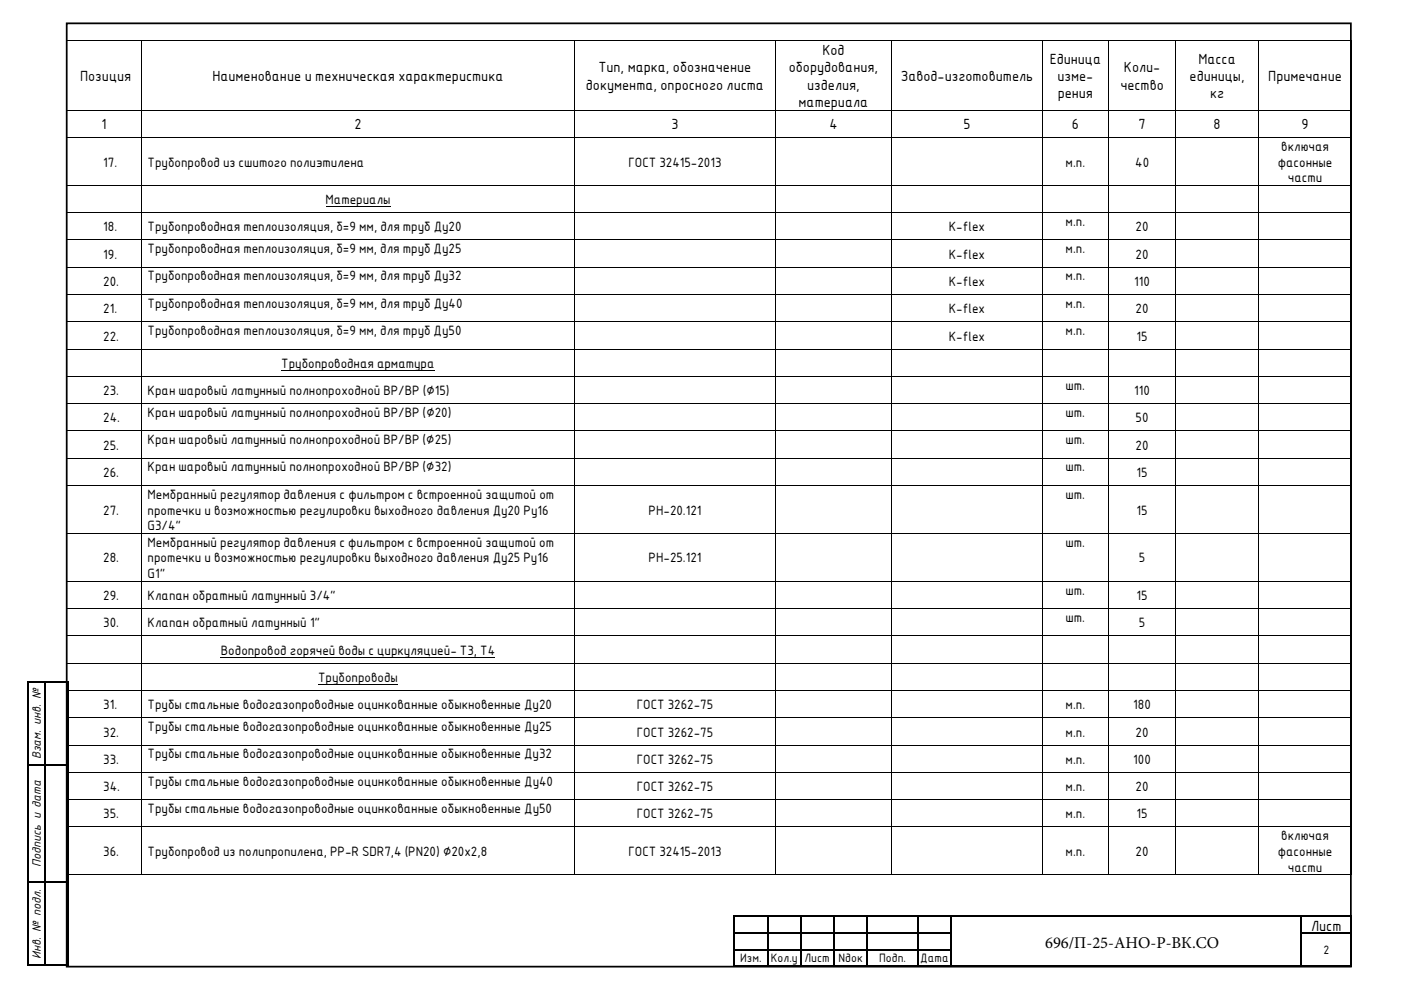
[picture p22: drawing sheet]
<svg xmlns="http://www.w3.org/2000/svg" width="420mm" height="297mm" viewBox="0 0 420 297" stroke-linecap="round" stroke-linejoin="round" font-family="sans-serif">
<defs><g id="words">
<text font-size="5" x="313.3" y="284.3">696/П-25-АНО-Р-ВК.СО</text>
<g font-size="4.2">
<text x="246.6" y="16.6">Код</text>
<text x="179.4" y="21.7">Тип, марка, обозначение</text>
<text x="236.5" y="21.7">оборудования,</text>
<text x="314.7" y="19.1">Единица</text>
<text x="337" y="21.7">Коли-</text>
<text x="359.3" y="19.1">Масса</text>
<text x="24" y="24.3">Позиция</text>
<text x="63.7" y="24.3">Наименование и техническая характеристика</text>
<text x="175.7" y="26.9">документа, опросного листа</text>
<text x="242" y="26.9">изделия,</text>
<text x="270.1" y="24.3">Завод-изготовитель</text>
<text x="317" y="24.3">изме-</text>
<text x="317.1" y="29.5">рения</text>
<text x="335.9" y="26.9">чество</text>
<text x="356.7" y="24.3">единицы,</text>
<text x="362.8" y="29.5">кг</text>
<text x="380.2" y="24.3">Примечание</text>
<text x="239.4" y="32.1">материала</text>
<text x="30.4" y="38.8">1</text>
<text x="106.3" y="38.8">2</text>
<text x="201.3" y="38.8">3</text>
<text x="248.7" y="38.8">4</text>
<text x="288.8" y="38.8">5</text>
<text x="321.3" y="38.8">6</text>
<text x="341.4" y="38.8">7</text>
<text x="363.8" y="38.8">8</text>
<text x="390.2" y="38.8">9</text>
<text x="393.1" y="279.3">Лист</text>
</g>
<g font-size="3.9">
<text x="384.1" y="45.2">включая</text>
<text x="30.9" y="50">17.</text>
<text x="44.2" y="50">Трубопровод из сшитого полиэтилена</text>
<text x="188.4" y="50">ГОСТ 32415-2013</text>
<text x="319.5" y="50">м.п.</text>
<text x="340.4" y="50">40</text>
<text x="383.1" y="50">фасонные</text>
<text x="386.1" y="54.7">части</text>
<text x="97.6" y="61.2">Материалы</text>
<text x="30.9" y="69.4">18.</text>
<text x="44.2" y="69.4">Трубопроводная теплоизоляция, б=9 мм, для труб Ду20</text>
<text x="284.5" y="69.4">K-flex</text>
<text x="319.5" y="67.8">м.п.</text>
<text x="340.5" y="69.4">20</text>
<text x="30.9" y="77.6">19.</text>
<text x="44.2" y="76">Трубопроводная теплоизоляция, б=9 мм, для труб Ду25</text>
<text x="284.5" y="77.6">K-flex</text>
<text x="319.5" y="76">м.п.</text>
<text x="340.5" y="77.6">20</text>
<text x="30.9" y="85.8">20.</text>
<text x="44.2" y="84.1">Трубопроводная теплоизоляция, б=9 мм, для труб Ду32</text>
<text x="284.5" y="85.8">K-flex</text>
<text x="319.5" y="84.1">м.п.</text>
<text x="340.1" y="85.8">110</text>
<text x="30.9" y="94">21.</text>
<text x="44.2" y="92.3">Трубопроводная теплоизоляция, б=9 мм, для труб Ду40</text>
<text x="284.5" y="94">K-flex</text>
<text x="319.5" y="92.3">м.п.</text>
<text x="340.5" y="94">20</text>
<text x="44.2" y="100.5">Трубопроводная теплоизоляция, б=9 мм, для труб Ду50</text>
<text x="319.5" y="100.5">м.п.</text>
<text x="30.9" y="102.2">22.</text>
<text x="284.5" y="102.2">K-flex</text>
<text x="340.7" y="102.2">15</text>
<text x="84.3" y="110.3">Трубопроводная арматура</text>
<text x="30.9" y="118.5">23.</text>
<text x="44.2" y="118.5">Кран шаровый латунный полнопроходной ВР/ВР (⌀15)</text>
<text x="319.5" y="116.9">шт.</text>
<text x="340.1" y="118.5">110</text>
<text x="44.2" y="125.1">Кран шаровый латунный полнопроходной ВР/ВР (⌀20)</text>
<text x="319.5" y="125.1">шт.</text>
<text x="30.9" y="126.7">24.</text>
<text x="340.5" y="126.7">50</text>
<text x="30.9" y="134.9">25.</text>
<text x="44.2" y="133.2">Кран шаровый латунный полнопроходной ВР/ВР (⌀25)</text>
<text x="319.5" y="133.2">шт.</text>
<text x="340.5" y="134.9">20</text>
<text x="30.9" y="143.1">26.</text>
<text x="44.2" y="141.5">Кран шаровый латунный полнопроходной ВР/ВР (⌀32)</text>
<text x="319.5" y="141.5">шт.</text>
<text x="340.7" y="143.1">15</text>
<text x="44.2" y="149.6">Мембранный регулятор давления с фильтром с встроенной защитой от</text>
<text x="319.5" y="149.6">шт.</text>
<text x="30.9" y="154.4">27.</text>
<text x="44.2" y="154.4">протечки и возможностью регулировки выходного давления Ду20 Ру16</text>
<text x="194.5" y="154.4">РН-20.121</text>
<text x="340.7" y="154.4">15</text>
<text x="44.2" y="159.1">G3/4&quot;</text>
<text x="44.2" y="164">Мембранный регулятор давления с фильтром с встроенной защитой от</text>
<text x="319.5" y="164">шт.</text>
<text x="30.9" y="168.7">28.</text>
<text x="44.2" y="168.7">протечки и возможностью регулировки выходного давления Ду25 Ру16</text>
<text x="44.2" y="173.5">G1&quot;</text>
<text x="194.5" y="168.7">РН-25.121</text>
<text x="341.5" y="168.7">5</text>
<text x="319.5" y="178.4">шт.</text>
<text x="30.9" y="180">29.</text>
<text x="44.2" y="180">Клапан обратный латунный 3/4&quot;</text>
<text x="340.7" y="180">15</text>
<text x="30.9" y="188.2">30.</text>
<text x="44.2" y="188.2">Клапан обратный латунный 1&quot;</text>
<text x="319.5" y="186.6">шт.</text>
<text x="341.5" y="188.2">5</text>
<text x="66.2" y="196.4">Водопровод горячей воды с циркуляцией- Т3, Т4</text>
<text x="95.4" y="204.6">Трубопроводы</text>
<text x="30.9" y="212.8">31.</text>
<text x="44.2" y="212.8">Трубы стальные водогазопроводные оцинкованные обыкновенные Ду20</text>
<text x="190.9" y="212.8">ГОСТ 3262-75</text>
<text x="319.5" y="212.8">м.п.</text>
<text x="339.8" y="212.8">180</text>
<text x="30.9" y="221">32.</text>
<text x="44.2" y="219.3">Трубы стальные водогазопроводные оцинкованные обыкновенные Ду25</text>
<text x="190.9" y="221">ГОСТ 3262-75</text>
<text x="319.5" y="221">м.п.</text>
<text x="340.5" y="221">20</text>
<text x="12.2" y="227.7" transform="rotate(-90 12.2 227.7)">Взам. инв. №</text>
<text x="44.2" y="227.5">Трубы стальные водогазопроводные оцинкованные обыкновенные Ду32</text>
<text x="30.9" y="229.1">33.</text>
<text x="190.9" y="229.1">ГОСТ 3262-75</text>
<text x="319.5" y="229.1">м.п.</text>
<text x="339.8" y="229.1">100</text>
<text x="30.9" y="237.3">34.</text>
<text x="44.2" y="235.7">Трубы стальные водогазопроводные оцинкованные обыкновенные Ду40</text>
<text x="190.9" y="237.3">ГОСТ 3262-75</text>
<text x="319.5" y="237.3">м.п.</text>
<text x="340.5" y="237.3">20</text>
<text x="30.9" y="245.5">35.</text>
<text x="44.2" y="243.9">Трубы стальные водогазопроводные оцинкованные обыкновенные Ду50</text>
<text x="190.9" y="245.5">ГОСТ 3262-75</text>
<text x="319.5" y="245.5">м.п.</text>
<text x="340.7" y="245.5">15</text>
<text x="30.9" y="256.8">36.</text>
<text x="44.2" y="256.8">Трубопровод из полипропилена, PP-R SDR7,4 (PN20) ⌀20x2,8</text>
<text x="188.4" y="256.8">ГОСТ 32415-2013</text>
<text x="319.5" y="256.8">м.п.</text>
<text x="340.5" y="256.8">20</text>
<text x="383.1" y="256.8">фасонные</text>
<text x="384.1" y="252">включая</text>
<text x="12.2" y="260.1" transform="rotate(-90 12.2 260.1)">Подпись и дата</text>
<text x="386.1" y="261.5">части</text>
<text x="12.2" y="287.6" transform="rotate(-90 12.2 287.6)">Инв. № подл.</text>
</g>
<g font-size="3.5">
<text x="396.8" y="286.3">2</text>
<text x="221.9" y="288.7">Изм.</text>
<text x="231.1" y="288.7">Кол.у</text>
<text x="241.2" y="288.7">Лист</text>
<text x="251.4" y="288.7">Nдок</text>
<text x="263.5" y="288.7">Подп.</text>
<text x="275.9" y="288.7">Дата</text>
</g>
</g></defs>
<path d="M20 7h385v283h-385z" fill="none" stroke="#000" stroke-width=".53"/>
<g fill="#000">
<path d="M19.9 12.1l.2 .2z" fill-rule="evenodd"/>
<path d="M19.9 12.1l.2 .2z" fill-rule="evenodd"/>
<path d="M42.3 12.1l.1 .2z" fill-rule="evenodd"/>
<path d="M172.3 12.1l.1 .2z" fill-rule="evenodd"/>
<path d="M232.3 12.1l.2 .2z" fill-rule="evenodd"/>
<path d="M267.3 12.1l.2 .2z" fill-rule="evenodd"/>
<path d="M312.3 12.1l.2 .2z" fill-rule="evenodd"/>
<path d="M332.4 12.1l.1 .2z" fill-rule="evenodd"/>
<path d="M352.3 12.1l.2 .2z" fill-rule="evenodd"/>
<path d="M377.4 12.1l.1 .2z" fill-rule="evenodd"/>
<path d="M405 12.1l.2 .2z" fill-rule="evenodd"/>
<path d="M405 12.1l.2 .2z" fill-rule="evenodd"/>
<path d="M19.9 33l.2 .2z" fill-rule="evenodd"/>
<path d="M42.3 33l.1 .2z" fill-rule="evenodd"/>
<path d="M172.3 33l.1 .2z" fill-rule="evenodd"/>
<path d="M232.3 33l.2 .2z" fill-rule="evenodd"/>
<path d="M267.3 33l.2 .2z" fill-rule="evenodd"/>
<path d="M312.3 33l.2 .2z" fill-rule="evenodd"/>
<path d="M332.4 33l.1 .2z" fill-rule="evenodd"/>
<path d="M352.3 33l.2 .2z" fill-rule="evenodd"/>
<path d="M377.4 33l.1 .2z" fill-rule="evenodd"/>
<path d="M405 33l.2 .2z" fill-rule="evenodd"/>
<path d="M19.9 41.2l.2 .1z" fill-rule="evenodd"/>
<path d="M42.3 41.2l.1 .1z" fill-rule="evenodd"/>
<path d="M172.3 41.2l.1 .1z" fill-rule="evenodd"/>
<path d="M232.3 41.2l.2 .1z" fill-rule="evenodd"/>
<path d="M267.3 41.2l.2 .1z" fill-rule="evenodd"/>
<path d="M312.3 41.2l.2 .1z" fill-rule="evenodd"/>
<path d="M332.4 41.2l.1 .1z" fill-rule="evenodd"/>
<path d="M352.3 41.2l.2 .1z" fill-rule="evenodd"/>
<path d="M377.4 41.2l.1 .1z" fill-rule="evenodd"/>
<path d="M405 41.2l.2 .1z" fill-rule="evenodd"/>
<path d="M8.1 204.3h.5v.6h-.5z" fill-rule="evenodd"/>
<path d="M8.1 204.3h.5v.5h-.5z" fill-rule="evenodd"/>
<path d="M8.6 204.3h4.5v.5h-4.5z" fill-rule="evenodd"/>
<path d="M13.1 204.8l.5 .1z" fill-rule="evenodd"/>
<path d="M13.1 204.3h.5v.5h-.5z" fill-rule="evenodd"/>
<path d="M13.6 204.3h6.5v.5h-6.5z" fill-rule="evenodd"/>
<path d="M20.1 204.3h.5v.6h-.5z" fill-rule="evenodd"/>
<path d="M20.1 204.3h.5v.5h-.5z" fill-rule="evenodd"/>
<path d="M8.1 204.9h.5v24.5h-.5z" fill-rule="evenodd"/>
<path d="M8.1 229.4h.5v.5h-.5z" fill-rule="evenodd"/>
<path d="M8.6 229.4h4.5v.5h-4.5z" fill-rule="evenodd"/>
<path d="M13.1 204.9h.5v24.5h-.5z" fill-rule="evenodd"/>
<path d="M13.1 229.4h.5v.5h-.5z" fill-rule="evenodd"/>
<path d="M13.6 229.4h6.5v.5h-6.5z" fill-rule="evenodd"/>
<path d="M20.1 204.9h.5v24.5h-.5z" fill-rule="evenodd"/>
<path d="M20.1 229.4h.5v.5h-.5z" fill-rule="evenodd"/>
<path d="M8.1 229.9h.5v34.5h-.5z" fill-rule="evenodd"/>
<path d="M8.1 264.4h.5v.5h-.5z" fill-rule="evenodd"/>
<path d="M8.6 264.4h4.5v.5h-4.5z" fill-rule="evenodd"/>
<path d="M13.1 229.9h.5v34.5h-.5z" fill-rule="evenodd"/>
<path d="M13.1 264.4h.5v.5h-.5z" fill-rule="evenodd"/>
<path d="M13.6 264.4h6.5v.5h-6.5z" fill-rule="evenodd"/>
<path d="M20.1 229.9h.5v34.5h-.5z" fill-rule="evenodd"/>
<path d="M20.1 264.4h.5v.5h-.5z" fill-rule="evenodd"/>
<path d="M219.8 274.6h.5v.5h-.5z" fill-rule="evenodd"/>
<path d="M219.8 274.6h.5v.5h-.5z" fill-rule="evenodd"/>
<path d="M219.8 275.1h.5v4.5h-.5z" fill-rule="evenodd"/>
<path d="M220.3 274.6h9.6v.5h-9.6z" fill-rule="evenodd"/>
<path d="M229.9 275.1h.5z" fill-rule="evenodd"/>
<path d="M229.9 274.6h.5v.5h-.5z" fill-rule="evenodd"/>
<path d="M229.9 275.1h.5v4.5h-.5z" fill-rule="evenodd"/>
<path d="M230.4 274.6h9.4v.5h-9.4z" fill-rule="evenodd"/>
<path d="M239.8 275.1h.5z" fill-rule="evenodd"/>
<path d="M239.8 274.6h.5v.5h-.5z" fill-rule="evenodd"/>
<path d="M239.8 275.1h.5v4.5h-.5z" fill-rule="evenodd"/>
<path d="M240.3 274.6h9.4v.5h-9.4z" fill-rule="evenodd"/>
<path d="M249.7 275.1h.5z" fill-rule="evenodd"/>
<path d="M249.7 274.6h.5v.5h-.5z" fill-rule="evenodd"/>
<path d="M249.7 275.1h.5v4.5h-.5z" fill-rule="evenodd"/>
<path d="M250.2 274.6h9.6v.5h-9.6z" fill-rule="evenodd"/>
<path d="M259.8 275.1h.5z" fill-rule="evenodd"/>
<path d="M259.8 274.6h.5v.5h-.5z" fill-rule="evenodd"/>
<path d="M259.8 275.1h.5v4.5h-.5z" fill-rule="evenodd"/>
<path d="M260.3 274.6h14.6v.5h-14.6z" fill-rule="evenodd"/>
<path d="M274.9 275.1h.5z" fill-rule="evenodd"/>
<path d="M274.9 274.6h.5v.5h-.5z" fill-rule="evenodd"/>
<path d="M274.9 275.1h.5v4.5h-.5z" fill-rule="evenodd"/>
<path d="M275.4 274.6h9.6v.5h-9.6z" fill-rule="evenodd"/>
<path d="M285 275.1h.5z" fill-rule="evenodd"/>
<path d="M285 274.6h.5v.5h-.5z" fill-rule="evenodd"/>
<path d="M285 275.1h.5v4.5h-.5z" fill-rule="evenodd"/>
<path d="M285.5 274.6h104.4v.5h-104.4z" fill-rule="evenodd"/>
<path d="M389.9 275.1h.5z" fill-rule="evenodd"/>
<path d="M389.9 274.6h.5v.5h-.5z" fill-rule="evenodd"/>
<path d="M389.9 275.1h.5v4.5h-.5z" fill-rule="evenodd"/>
<path d="M390.4 274.6h14.5v.5h-14.5z" fill-rule="evenodd"/>
<path d="M404.9 274.6h.5v.5h-.5z" fill-rule="evenodd"/>
<path d="M404.9 274.6h.5v.5h-.5z" fill-rule="evenodd"/>
<path d="M404.9 275.1h.5v4.5h-.5z" fill-rule="evenodd"/>
<path d="M8.1 264.9h.5v24.4h-.5z" fill-rule="evenodd"/>
<path d="M8.1 289.3h.5v.6h-.5z" fill-rule="evenodd"/>
<path d="M8.1 289.3h.5v.6h-.5z" fill-rule="evenodd"/>
<path d="M8.6 289.3h4.5v.6h-4.5z" fill-rule="evenodd"/>
<path d="M13.1 264.9h.5v24.4h-.5z" fill-rule="evenodd"/>
<path d="M13.1 289.3h.5v.6h-.5z" fill-rule="evenodd"/>
<path d="M13.6 289.3h6.5v.6h-6.5z" fill-rule="evenodd"/>
<path d="M20.1 264.9h.5v24.4h-.5z" fill-rule="evenodd"/>
<path d="M20.1 289.3h.5v.6h-.5z" fill-rule="evenodd"/>
<path d="M20.1 289.3h.5v.6h-.5z" fill-rule="evenodd"/>
<path d="M219.8 279.6h.5v.5h-.5z" fill-rule="evenodd"/>
<path d="M219.8 280.1h.5v4.5h-.5z" fill-rule="evenodd"/>
<path d="M219.8 284.6h.5v.6h-.5z" fill-rule="evenodd"/>
<path d="M219.8 285.2h.5v4.4h-.5z" fill-rule="evenodd"/>
<path d="M219.8 289.6h.5v.5h-.5z" fill-rule="evenodd"/>
<path d="M219.8 289.6h.5v.5h-.5z" fill-rule="evenodd"/>
<path d="M220.3 279.6h9.6v.5h-9.6z" fill-rule="evenodd"/>
<path d="M220.3 284.6h9.6v.5h-9.6z" fill-rule="evenodd"/>
<path d="M220.3 289.6h9.6v.5h-9.6z" fill-rule="evenodd"/>
<path d="M229.9 279.6h.5v.5h-.5z" fill-rule="evenodd"/>
<path d="M229.9 280.1h.5v4.5h-.5z" fill-rule="evenodd"/>
<path d="M229.9 284.6h.5v.6h-.5z" fill-rule="evenodd"/>
<path d="M229.9 285.2h.5v4.4h-.5z" fill-rule="evenodd"/>
<path d="M229.9 289.6h.5v.5h-.5z" fill-rule="evenodd"/>
<path d="M230.4 279.6h9.4v.5h-9.4z" fill-rule="evenodd"/>
<path d="M230.4 284.6h9.4v.5h-9.4z" fill-rule="evenodd"/>
<path d="M230.4 289.6h9.4v.5h-9.4z" fill-rule="evenodd"/>
<path d="M239.8 279.6h.5v.5h-.5z" fill-rule="evenodd"/>
<path d="M239.8 280.1h.5v4.5h-.5z" fill-rule="evenodd"/>
<path d="M239.8 284.6h.5v.6h-.5z" fill-rule="evenodd"/>
<path d="M239.8 285.2h.5v4.4h-.5z" fill-rule="evenodd"/>
<path d="M239.8 289.6h.5v.5h-.5z" fill-rule="evenodd"/>
<path d="M240.3 279.6h9.4v.5h-9.4z" fill-rule="evenodd"/>
<path d="M240.3 284.6h9.4v.5h-9.4z" fill-rule="evenodd"/>
<path d="M240.3 289.6h9.4v.5h-9.4z" fill-rule="evenodd"/>
<path d="M249.7 279.6h.5v.5h-.5z" fill-rule="evenodd"/>
<path d="M249.7 280.1h.5v4.5h-.5z" fill-rule="evenodd"/>
<path d="M249.7 284.6h.5v.6h-.5z" fill-rule="evenodd"/>
<path d="M249.7 285.2h.5v4.4h-.5z" fill-rule="evenodd"/>
<path d="M249.7 289.6h.5v.5h-.5z" fill-rule="evenodd"/>
<path d="M250.2 279.6h9.6v.5h-9.6z" fill-rule="evenodd"/>
<path d="M250.2 284.6h9.6v.5h-9.6z" fill-rule="evenodd"/>
<path d="M250.2 289.6h9.6v.5h-9.6z" fill-rule="evenodd"/>
<path d="M259.8 279.6h.5v.5h-.5z" fill-rule="evenodd"/>
<path d="M259.8 280.1h.5v4.5h-.5z" fill-rule="evenodd"/>
<path d="M259.8 284.6h.5v.6h-.5z" fill-rule="evenodd"/>
<path d="M259.8 285.2h.5v4.4h-.5z" fill-rule="evenodd"/>
<path d="M259.8 289.6h.5v.5h-.5z" fill-rule="evenodd"/>
<path d="M260.3 279.6h14.6v.5h-14.6z" fill-rule="evenodd"/>
<path d="M260.3 284.6h14.6v.5h-14.6z" fill-rule="evenodd"/>
<path d="M260.3 289.6h14.6v.5h-14.6z" fill-rule="evenodd"/>
<path d="M274.9 279.6h.5v.5h-.5z" fill-rule="evenodd"/>
<path d="M274.9 280.1h.5v4.5h-.5z" fill-rule="evenodd"/>
<path d="M274.9 284.6h.5v.6h-.5z" fill-rule="evenodd"/>
<path d="M274.9 285.2h.5v4.4h-.5z" fill-rule="evenodd"/>
<path d="M274.9 289.6h.5v.5h-.5z" fill-rule="evenodd"/>
<path d="M275.4 279.6h9.6v.5h-9.6z" fill-rule="evenodd"/>
<path d="M275.4 284.6h9.6v.5h-9.6z" fill-rule="evenodd"/>
<path d="M275.4 289.6h9.6v.5h-9.6z" fill-rule="evenodd"/>
<path d="M285 279.6h.5v.5h-.5z" fill-rule="evenodd"/>
<path d="M285 280.1h.5v4.5h-.5z" fill-rule="evenodd"/>
<path d="M285 284.6h.5v.6h-.5z" fill-rule="evenodd"/>
<path d="M285 285.2h.5v4.4h-.5z" fill-rule="evenodd"/>
<path d="M285 289.6h.5v.5h-.5z" fill-rule="evenodd"/>
<path d="M285.5 289.6h104.4v.5h-104.4z" fill-rule="evenodd"/>
<path d="M389.9 279.6h.5v.5h-.5z" fill-rule="evenodd"/>
<path d="M389.9 280.1h.5v4.5h-.5z" fill-rule="evenodd"/>
<path d="M389.9 284.6h.5v.6h-.5z" fill-rule="evenodd"/>
<path d="M389.9 285.2h.5v4.4h-.5z" fill-rule="evenodd"/>
<path d="M389.9 289.6h.5v.5h-.5z" fill-rule="evenodd"/>
<path d="M390.4 279.6h14.5v.5h-14.5z" fill-rule="evenodd"/>
<path d="M390.4 289.6h14.5v.5h-14.5z" fill-rule="evenodd"/>
<path d="M404.9 279.6h.5v.5h-.5z" fill-rule="evenodd"/>
<path d="M404.9 280.1h.5v4.5h-.5z" fill-rule="evenodd"/>
<path d="M404.9 284.6h.5v.6h-.5z" fill-rule="evenodd"/>
<path d="M404.9 285.2h.5v4.4h-.5z" fill-rule="evenodd"/>
<path d="M404.9 289.6h.5v.5h-.5z" fill-rule="evenodd"/>
<path d="M404.9 289.6h.5v.5h-.5z" fill-rule="evenodd"/>
</g>
<g fill="none" stroke="#000" stroke-width=".3">
<path d="M20 12.3v20.7M20.1 12.2h22.2M42.3 12.3v20.7M42.4 12.2h129.9M172.4 12.3v20.7M172.4 12.2h59.9M232.4 12.3v20.7M232.5 12.2h34.8M267.4 12.3v20.7M267.5 12.2h44.8M312.4 12.3v20.7M312.5 12.2h19.9"/>
<path d="M332.4 12.3v20.7M332.5 12.2h19.8M352.4 12.3v20.7M352.5 12.2h24.9M377.4 12.3v20.7M377.5 12.2h27.5M405.1 12.3v20.7M20 33.2v8M20.1 33.1h22.2M42.3 33.2v8M42.4 33.1h129.9M172.4 33.2v8"/>
<path d="M172.4 33.1h59.9M232.4 33.2v8M232.5 33.1h34.8M267.4 33.2v8M267.5 33.1h44.8M312.4 33.2v8M312.5 33.1h19.9M332.4 33.2v8M332.5 33.1h19.8M352.4 33.2v8M352.5 33.1h24.9M377.4 33.2v8"/>
<path d="M377.5 33.1h27.5M405.1 33.2v8M20 41.3v14.2M20.1 41.2h22.2M42.3 41.3v14.2M42.4 41.2h129.9M172.4 41.3v14.2M172.4 41.2h59.9M232.4 41.3v14.2M232.5 41.2h34.8M267.4 41.3v14.2M267.5 41.2h44.8"/>
<path d="M312.4 41.3v14.2M312.5 41.2h19.9M332.4 41.3v14.2M332.5 41.2h19.8M352.4 41.3v14.2M352.5 41.2h24.9M377.4 41.3v14.2M377.5 41.2h27.5M405.1 41.3v14.2M97.6 61.9h19.5"/>
</g>
<path d="M268.8 56h42.2v4.8h-42.2z" fill-rule="evenodd" fill="#fff"/>
<g fill="#000">
<path d="M19.9 55.5l.2 .2z" fill-rule="evenodd"/>
<path d="M42.3 55.5l.1 .2z" fill-rule="evenodd"/>
<path d="M172.3 55.5l.1 .2z" fill-rule="evenodd"/>
<path d="M232.3 55.5l.2 .2z" fill-rule="evenodd"/>
<path d="M267.3 55.5l.2 .2z" fill-rule="evenodd"/>
<path d="M312.3 55.5l.2 .2z" fill-rule="evenodd"/>
<path d="M332.4 55.5l.1 .2z" fill-rule="evenodd"/>
<path d="M352.3 55.5l.2 .2z" fill-rule="evenodd"/>
<path d="M377.4 55.5l.1 .2z" fill-rule="evenodd"/>
<path d="M405 55.5l.2 .2z" fill-rule="evenodd"/>
<path d="M19.9 63.7l.2 .2z" fill-rule="evenodd"/>
<path d="M19.9 71.9l.2 .2z" fill-rule="evenodd"/>
<path d="M42.3 63.7l.1 .2z" fill-rule="evenodd"/>
<path d="M42.3 71.9l.1 .2z" fill-rule="evenodd"/>
<path d="M172.3 63.7l.1 .2z" fill-rule="evenodd"/>
<path d="M172.3 71.9l.1 .2z" fill-rule="evenodd"/>
<path d="M232.3 63.7l.2 .2z" fill-rule="evenodd"/>
<path d="M232.3 71.9l.2 .2z" fill-rule="evenodd"/>
<path d="M267.3 63.7l.2 .2z" fill-rule="evenodd"/>
<path d="M267.3 71.9l.2 .2z" fill-rule="evenodd"/>
<path d="M312.3 63.7l.2 .2z" fill-rule="evenodd"/>
<path d="M312.3 71.9l.2 .2z" fill-rule="evenodd"/>
<path d="M332.4 63.7l.1 .2z" fill-rule="evenodd"/>
<path d="M332.4 71.9l.1 .2z" fill-rule="evenodd"/>
<path d="M352.3 63.7l.2 .2z" fill-rule="evenodd"/>
<path d="M352.3 71.9l.2 .2z" fill-rule="evenodd"/>
<path d="M377.4 63.7l.1 .2z" fill-rule="evenodd"/>
<path d="M377.4 71.9l.1 .2z" fill-rule="evenodd"/>
<path d="M405 63.7l.2 .2z" fill-rule="evenodd"/>
<path d="M405 71.9l.2 .2z" fill-rule="evenodd"/>
<path d="M19.9 80.1l.2 .1z" fill-rule="evenodd"/>
<path d="M19.9 88.3l.2 .2z" fill-rule="evenodd"/>
<path d="M19.9 96.5l.2 .1z" fill-rule="evenodd"/>
<path d="M42.3 80.1l.1 .1z" fill-rule="evenodd"/>
<path d="M42.3 88.3l.1 .2z" fill-rule="evenodd"/>
<path d="M42.3 96.5l.1 .1z" fill-rule="evenodd"/>
<path d="M172.3 80.1l.1 .1z" fill-rule="evenodd"/>
<path d="M172.3 88.3l.1 .2z" fill-rule="evenodd"/>
<path d="M172.3 96.5l.1 .1z" fill-rule="evenodd"/>
<path d="M232.3 80.1l.2 .1z" fill-rule="evenodd"/>
<path d="M232.3 88.3l.2 .2z" fill-rule="evenodd"/>
<path d="M232.3 96.5l.2 .1z" fill-rule="evenodd"/>
<path d="M267.3 80.1l.2 .1z" fill-rule="evenodd"/>
<path d="M267.3 88.3l.2 .2z" fill-rule="evenodd"/>
<path d="M267.3 96.5l.2 .1z" fill-rule="evenodd"/>
<path d="M312.3 80.1l.2 .1z" fill-rule="evenodd"/>
<path d="M312.3 88.3l.2 .2z" fill-rule="evenodd"/>
<path d="M312.3 96.5l.2 .1z" fill-rule="evenodd"/>
<path d="M332.4 80.1l.1 .1z" fill-rule="evenodd"/>
<path d="M332.4 88.3l.1 .2z" fill-rule="evenodd"/>
<path d="M332.4 96.5l.1 .1z" fill-rule="evenodd"/>
<path d="M352.3 80.1l.2 .1z" fill-rule="evenodd"/>
<path d="M352.3 88.3l.2 .2z" fill-rule="evenodd"/>
<path d="M352.3 96.5l.2 .1z" fill-rule="evenodd"/>
<path d="M377.4 80.1l.1 .1z" fill-rule="evenodd"/>
<path d="M377.4 88.3l.1 .2z" fill-rule="evenodd"/>
<path d="M377.4 96.5l.1 .1z" fill-rule="evenodd"/>
<path d="M405 80.1l.2 .1z" fill-rule="evenodd"/>
<path d="M405 88.3l.2 .2z" fill-rule="evenodd"/>
<path d="M405 96.5l.2 .1z" fill-rule="evenodd"/>
</g>
<g fill="none" stroke="#000" stroke-width=".3">
<path d="M20 55.7v8M20.1 55.6h22.2M42.3 55.7v8M42.4 55.6h129.9M172.4 55.7v8M172.4 55.6h59.9M232.4 55.7v8M232.5 55.6h34.8M267.4 55.7v8M267.5 55.6h44.8M312.4 55.7v8M312.5 55.6h19.9"/>
<path d="M332.4 55.7v8M332.5 55.6h19.8M352.4 55.7v8M352.5 55.6h24.9M377.4 55.7v8M377.5 55.6h27.5M405.1 55.7v8M20 63.9v8M20 72.1v8M20.1 63.8h22.2M20.1 72h22.2M42.3 63.9v8"/>
<path d="M42.3 72.1v8M42.4 63.8h129.9M42.4 72h129.9M172.4 63.9v8M172.4 72.1v8M172.4 63.8h59.9M172.4 72h59.9M232.4 63.9v8M232.4 72.1v8M232.5 63.8h34.8M232.5 72h34.8M267.4 63.9v8"/>
<path d="M267.4 72.1v8M267.5 63.8h44.8M267.5 72h44.8M312.4 63.9v8M312.4 72.1v8M312.5 63.8h19.9M312.5 72h19.9M332.4 63.9v8M332.4 72.1v8M332.5 63.8h19.8M332.5 72h19.8M352.4 63.9v8"/>
<path d="M352.4 72.1v8M352.5 63.8h24.9M352.5 72h24.9M377.4 63.9v8M377.4 72.1v8M377.5 63.8h27.5M377.5 72h27.5M405.1 63.9v8M405.1 72.1v8M20 80.2v8.1M20 88.5v8M20 96.6v8"/>
<path d="M20.1 80.1h22.2M20.1 88.4h22.2M20.1 96.5h22.2M42.3 80.2v8.1M42.3 88.5v8M42.3 96.6v8M42.4 80.1h129.9M42.4 88.4h129.9M42.4 96.5h129.9M172.4 80.2v8.1M172.4 88.5v8M172.4 96.6v8"/>
<path d="M172.4 80.1h59.9M172.4 88.4h59.9M172.4 96.5h59.9M232.4 80.2v8.1M232.4 88.5v8M232.4 96.6v8M232.5 80.1h34.8M232.5 88.4h34.8M232.5 96.5h34.8M267.4 80.2v8.1M267.4 88.5v8M267.4 96.6v8"/>
<path d="M267.5 80.1h44.8M267.5 88.4h44.8M267.5 96.5h44.8M312.4 80.2v8.1M312.4 88.5v8M312.4 96.6v8M312.5 80.1h19.9M312.5 88.4h19.9M312.5 96.5h19.9M332.4 80.2v8.1M332.4 88.5v8M332.4 96.6v8"/>
<path d="M332.5 80.1h19.8M332.5 88.4h19.8M332.5 96.5h19.8M352.4 80.2v8.1M352.4 88.5v8M352.4 96.6v8M352.5 80.1h24.9M352.5 88.4h24.9M352.5 96.5h24.9M377.4 80.2v8.1M377.4 88.5v8M377.4 96.6v8"/>
<path d="M377.5 80.1h27.5M377.5 88.4h27.5M377.5 96.5h27.5M405.1 80.2v8.1M405.1 88.5v8M405.1 96.6v8M84.3 111h46"/>
</g>
<path d="M268.8 105.1h42.2v4.8h-42.2z" fill-rule="evenodd" fill="#fff"/>
<g fill="#000">
<path d="M19.9 104.6l.2 .2z" fill-rule="evenodd"/>
<path d="M42.3 104.6l.1 .2z" fill-rule="evenodd"/>
<path d="M172.3 104.6l.1 .2z" fill-rule="evenodd"/>
<path d="M232.3 104.6l.2 .2z" fill-rule="evenodd"/>
<path d="M267.3 104.6l.2 .2z" fill-rule="evenodd"/>
<path d="M312.3 104.6l.2 .2z" fill-rule="evenodd"/>
<path d="M332.4 104.6l.1 .2z" fill-rule="evenodd"/>
<path d="M352.3 104.6l.2 .2z" fill-rule="evenodd"/>
<path d="M377.4 104.6l.1 .2z" fill-rule="evenodd"/>
<path d="M405 104.6l.2 .2z" fill-rule="evenodd"/>
</g>
<g fill="none" stroke="#000" stroke-width=".3">
<path d="M20 104.8v8M20.1 104.7h22.2M42.3 104.8v8M42.4 104.7h129.9M172.4 104.8v8M172.4 104.7h59.9M232.4 104.8v8M232.5 104.7h34.8M267.4 104.8v8M267.5 104.7h44.8M312.4 104.8v8M312.5 104.7h19.9"/>
<path d="M332.4 104.8v8M332.5 104.7h19.8M352.4 104.8v8M352.5 104.7h24.9M377.4 104.8v8M377.5 104.7h27.5M405.1 104.8v8"/>
</g>
<path d="M268.8 113.3h42.2v4.8h-42.2z" fill-rule="evenodd" fill="#fff"/>
<g fill="#000">
<path d="M19.9 112.8l.2 .2z" fill-rule="evenodd"/>
<path d="M42.3 112.8l.1 .2z" fill-rule="evenodd"/>
<path d="M172.3 112.8l.1 .2z" fill-rule="evenodd"/>
<path d="M232.3 112.8l.2 .2z" fill-rule="evenodd"/>
<path d="M267.3 112.8l.2 .2z" fill-rule="evenodd"/>
<path d="M312.3 112.8l.2 .2z" fill-rule="evenodd"/>
<path d="M332.4 112.8l.1 .2z" fill-rule="evenodd"/>
<path d="M352.3 112.8l.2 .2z" fill-rule="evenodd"/>
<path d="M377.4 112.8l.1 .2z" fill-rule="evenodd"/>
<path d="M405 112.8l.2 .2z" fill-rule="evenodd"/>
</g>
<g fill="none" stroke="#000" stroke-width=".3">
<path d="M20 113v8M20.1 112.9h22.2M42.3 113v8M42.4 112.9h129.9M172.4 113v8M172.4 112.9h59.9M232.4 113v8M232.5 112.9h34.8M267.4 113v8M267.5 112.9h44.8M312.4 113v8M312.5 112.9h19.9"/>
<path d="M332.4 113v8M332.5 112.9h19.8M352.4 113v8M352.5 112.9h24.9M377.4 113v8M377.5 112.9h27.5M405.1 113v8"/>
</g>
<path d="M268.8 121.5h42.2v4.8h-42.2z" fill-rule="evenodd" fill="#fff"/>
<g fill="#000">
<path d="M19.9 121l.2 .2z" fill-rule="evenodd"/>
<path d="M19.9 129.2l.2 .1z" fill-rule="evenodd"/>
<path d="M19.9 137.4l.2 .2z" fill-rule="evenodd"/>
<path d="M42.3 121l.1 .2z" fill-rule="evenodd"/>
<path d="M42.3 129.2l.1 .1z" fill-rule="evenodd"/>
<path d="M42.3 137.4l.1 .2z" fill-rule="evenodd"/>
<path d="M172.3 121l.1 .2z" fill-rule="evenodd"/>
<path d="M172.3 129.2l.1 .1z" fill-rule="evenodd"/>
<path d="M172.3 137.4l.1 .2z" fill-rule="evenodd"/>
<path d="M232.3 121l.2 .2z" fill-rule="evenodd"/>
<path d="M232.3 129.2l.2 .1z" fill-rule="evenodd"/>
<path d="M232.3 137.4l.2 .2z" fill-rule="evenodd"/>
<path d="M267.3 121l.2 .2z" fill-rule="evenodd"/>
<path d="M267.3 129.2l.2 .1z" fill-rule="evenodd"/>
<path d="M267.3 137.4l.2 .2z" fill-rule="evenodd"/>
<path d="M312.3 121l.2 .2z" fill-rule="evenodd"/>
<path d="M312.3 129.2l.2 .1z" fill-rule="evenodd"/>
<path d="M312.3 137.4l.2 .2z" fill-rule="evenodd"/>
<path d="M332.4 121l.1 .2z" fill-rule="evenodd"/>
<path d="M332.4 129.2l.1 .1z" fill-rule="evenodd"/>
<path d="M332.4 137.4l.1 .2z" fill-rule="evenodd"/>
<path d="M352.3 121l.2 .2z" fill-rule="evenodd"/>
<path d="M352.3 129.2l.2 .1z" fill-rule="evenodd"/>
<path d="M352.3 137.4l.2 .2z" fill-rule="evenodd"/>
<path d="M377.4 121l.1 .2z" fill-rule="evenodd"/>
<path d="M377.4 129.2l.1 .1z" fill-rule="evenodd"/>
<path d="M377.4 137.4l.1 .2z" fill-rule="evenodd"/>
<path d="M405 121l.2 .2z" fill-rule="evenodd"/>
<path d="M405 129.2l.2 .1z" fill-rule="evenodd"/>
<path d="M405 137.4l.2 .2z" fill-rule="evenodd"/>
<path d="M19.9 145.6l.2 .1z" fill-rule="evenodd"/>
<path d="M42.3 145.6l.1 .1z" fill-rule="evenodd"/>
<path d="M172.3 145.6l.1 .1z" fill-rule="evenodd"/>
<path d="M232.3 145.6l.2 .1z" fill-rule="evenodd"/>
<path d="M267.3 145.6l.2 .1z" fill-rule="evenodd"/>
<path d="M312.3 145.6l.2 .1z" fill-rule="evenodd"/>
<path d="M332.4 145.6l.1 .1z" fill-rule="evenodd"/>
<path d="M352.3 145.6l.2 .1z" fill-rule="evenodd"/>
<path d="M377.4 145.6l.1 .1z" fill-rule="evenodd"/>
<path d="M405 145.6l.2 .1z" fill-rule="evenodd"/>
<path d="M19.9 160l.2 .1z" fill-rule="evenodd"/>
<path d="M19.9 174.3l.2 .2z" fill-rule="evenodd"/>
<path d="M42.3 160l.1 .1z" fill-rule="evenodd"/>
<path d="M42.3 174.3l.1 .2z" fill-rule="evenodd"/>
<path d="M172.3 160l.1 .1z" fill-rule="evenodd"/>
<path d="M172.3 174.3l.1 .2z" fill-rule="evenodd"/>
<path d="M232.3 160l.2 .1z" fill-rule="evenodd"/>
<path d="M232.3 174.3l.2 .2z" fill-rule="evenodd"/>
<path d="M267.3 160l.2 .1z" fill-rule="evenodd"/>
<path d="M267.3 174.3l.2 .2z" fill-rule="evenodd"/>
<path d="M312.3 160l.2 .1z" fill-rule="evenodd"/>
<path d="M312.3 174.3l.2 .2z" fill-rule="evenodd"/>
<path d="M332.4 160l.1 .1z" fill-rule="evenodd"/>
<path d="M332.4 174.3l.1 .2z" fill-rule="evenodd"/>
<path d="M352.3 160l.2 .1z" fill-rule="evenodd"/>
<path d="M352.3 174.3l.2 .2z" fill-rule="evenodd"/>
<path d="M377.4 160l.1 .1z" fill-rule="evenodd"/>
<path d="M377.4 174.3l.1 .2z" fill-rule="evenodd"/>
<path d="M405 160l.2 .1z" fill-rule="evenodd"/>
<path d="M405 174.3l.2 .2z" fill-rule="evenodd"/>
<path d="M19.9 182.5l.2 .2z" fill-rule="evenodd"/>
<path d="M19.9 190.7l.2 .2z" fill-rule="evenodd"/>
<path d="M19.9 198.9l.2 .1z" fill-rule="evenodd"/>
<path d="M42.3 182.5l.1 .2z" fill-rule="evenodd"/>
<path d="M42.3 190.7l.1 .2z" fill-rule="evenodd"/>
<path d="M42.3 198.9l.1 .1z" fill-rule="evenodd"/>
<path d="M172.3 182.5l.1 .2z" fill-rule="evenodd"/>
<path d="M172.3 190.7l.1 .2z" fill-rule="evenodd"/>
<path d="M172.3 198.9l.1 .1z" fill-rule="evenodd"/>
<path d="M232.3 182.5l.2 .2z" fill-rule="evenodd"/>
<path d="M232.3 190.7l.2 .2z" fill-rule="evenodd"/>
<path d="M232.3 198.9l.2 .1z" fill-rule="evenodd"/>
<path d="M267.3 182.5l.2 .2z" fill-rule="evenodd"/>
<path d="M267.3 190.7l.2 .2z" fill-rule="evenodd"/>
<path d="M267.3 198.9l.2 .1z" fill-rule="evenodd"/>
<path d="M312.3 182.5l.2 .2z" fill-rule="evenodd"/>
<path d="M312.3 190.7l.2 .2z" fill-rule="evenodd"/>
<path d="M312.3 198.9l.2 .1z" fill-rule="evenodd"/>
<path d="M332.4 182.5l.1 .2z" fill-rule="evenodd"/>
<path d="M332.4 190.7l.1 .2z" fill-rule="evenodd"/>
<path d="M332.4 198.9l.1 .1z" fill-rule="evenodd"/>
<path d="M352.3 182.5l.2 .2z" fill-rule="evenodd"/>
<path d="M352.3 190.7l.2 .2z" fill-rule="evenodd"/>
<path d="M352.3 198.9l.2 .1z" fill-rule="evenodd"/>
<path d="M377.4 182.5l.1 .2z" fill-rule="evenodd"/>
<path d="M377.4 190.7l.1 .2z" fill-rule="evenodd"/>
<path d="M377.4 198.9l.1 .1z" fill-rule="evenodd"/>
<path d="M405 182.5l.2 .2z" fill-rule="evenodd"/>
<path d="M405 190.7l.2 .2z" fill-rule="evenodd"/>
<path d="M405 198.9l.2 .1z" fill-rule="evenodd"/>
<path d="M19.9 207.1l.2 .2z" fill-rule="evenodd"/>
<path d="M19.9 215.3l.2 .1z" fill-rule="evenodd"/>
<path d="M42.3 207.1l.1 .2z" fill-rule="evenodd"/>
<path d="M42.3 215.3l.1 .1z" fill-rule="evenodd"/>
<path d="M172.3 207.1l.1 .2z" fill-rule="evenodd"/>
<path d="M172.3 215.3l.1 .1z" fill-rule="evenodd"/>
<path d="M232.3 207.1l.2 .2z" fill-rule="evenodd"/>
<path d="M232.3 215.3l.2 .1z" fill-rule="evenodd"/>
<path d="M267.3 207.1l.2 .2z" fill-rule="evenodd"/>
<path d="M267.3 215.3l.2 .1z" fill-rule="evenodd"/>
<path d="M312.3 207.1l.2 .2z" fill-rule="evenodd"/>
<path d="M312.3 215.3l.2 .1z" fill-rule="evenodd"/>
<path d="M332.4 207.1l.1 .2z" fill-rule="evenodd"/>
<path d="M332.4 215.3l.1 .1z" fill-rule="evenodd"/>
<path d="M352.3 207.1l.2 .2z" fill-rule="evenodd"/>
<path d="M352.3 215.3l.2 .1z" fill-rule="evenodd"/>
<path d="M377.4 207.1l.1 .2z" fill-rule="evenodd"/>
<path d="M377.4 215.3l.1 .1z" fill-rule="evenodd"/>
<path d="M405 207.1l.2 .2z" fill-rule="evenodd"/>
<path d="M405 215.3l.2 .1z" fill-rule="evenodd"/>
<path d="M19.9 223.4l.2 .2z" fill-rule="evenodd"/>
<path d="M19.9 231.6l.2 .2z" fill-rule="evenodd"/>
<path d="M19.9 239.8l.2 .2z" fill-rule="evenodd"/>
<path d="M42.3 223.4l.1 .2z" fill-rule="evenodd"/>
<path d="M42.3 231.6l.1 .2z" fill-rule="evenodd"/>
<path d="M42.3 239.8l.1 .2z" fill-rule="evenodd"/>
<path d="M172.3 223.4l.1 .2z" fill-rule="evenodd"/>
<path d="M172.3 231.6l.1 .2z" fill-rule="evenodd"/>
<path d="M172.3 239.8l.1 .2z" fill-rule="evenodd"/>
<path d="M232.3 223.4l.2 .2z" fill-rule="evenodd"/>
<path d="M232.3 231.6l.2 .2z" fill-rule="evenodd"/>
<path d="M232.3 239.8l.2 .2z" fill-rule="evenodd"/>
<path d="M267.3 223.4l.2 .2z" fill-rule="evenodd"/>
<path d="M267.3 231.6l.2 .2z" fill-rule="evenodd"/>
<path d="M267.3 239.8l.2 .2z" fill-rule="evenodd"/>
<path d="M312.3 223.4l.2 .2z" fill-rule="evenodd"/>
<path d="M312.3 231.6l.2 .2z" fill-rule="evenodd"/>
<path d="M312.3 239.8l.2 .2z" fill-rule="evenodd"/>
<path d="M332.4 223.4l.1 .2z" fill-rule="evenodd"/>
<path d="M332.4 231.6l.1 .2z" fill-rule="evenodd"/>
<path d="M332.4 239.8l.1 .2z" fill-rule="evenodd"/>
<path d="M352.3 223.4l.2 .2z" fill-rule="evenodd"/>
<path d="M352.3 231.6l.2 .2z" fill-rule="evenodd"/>
<path d="M352.3 239.8l.2 .2z" fill-rule="evenodd"/>
<path d="M377.4 223.4l.1 .2z" fill-rule="evenodd"/>
<path d="M377.4 231.6l.1 .2z" fill-rule="evenodd"/>
<path d="M377.4 239.8l.1 .2z" fill-rule="evenodd"/>
<path d="M405 223.4l.2 .2z" fill-rule="evenodd"/>
<path d="M405 231.6l.2 .2z" fill-rule="evenodd"/>
<path d="M405 239.8l.2 .2z" fill-rule="evenodd"/>
<path d="M19.9 248l.2 .2z" fill-rule="evenodd"/>
<path d="M42.3 248l.1 .2z" fill-rule="evenodd"/>
<path d="M172.3 248l.1 .2z" fill-rule="evenodd"/>
<path d="M232.3 248l.2 .2z" fill-rule="evenodd"/>
<path d="M267.3 248l.2 .2z" fill-rule="evenodd"/>
<path d="M312.3 248l.2 .2z" fill-rule="evenodd"/>
<path d="M332.4 248l.1 .2z" fill-rule="evenodd"/>
<path d="M352.3 248l.2 .2z" fill-rule="evenodd"/>
<path d="M377.4 248l.1 .2z" fill-rule="evenodd"/>
<path d="M405 248l.2 .2z" fill-rule="evenodd"/>
<path d="M19.9 262.4l.2 .1z" fill-rule="evenodd"/>
<path d="M19.9 262.4l.2 .1z" fill-rule="evenodd"/>
<path d="M42.3 262.4l.1 .1z" fill-rule="evenodd"/>
<path d="M172.3 262.4l.1 .1z" fill-rule="evenodd"/>
<path d="M232.3 262.4l.2 .1z" fill-rule="evenodd"/>
<path d="M267.3 262.4l.2 .1z" fill-rule="evenodd"/>
<path d="M312.3 262.4l.2 .1z" fill-rule="evenodd"/>
<path d="M332.4 262.4l.1 .1z" fill-rule="evenodd"/>
<path d="M352.3 262.4l.2 .1z" fill-rule="evenodd"/>
<path d="M377.4 262.4l.1 .1z" fill-rule="evenodd"/>
<path d="M405 262.4l.2 .1z" fill-rule="evenodd"/>
<path d="M405 262.4l.2 .1z" fill-rule="evenodd"/>
</g>
<g fill="none" stroke="#000" stroke-width=".3">
<path d="M20 121.2v8M20 129.3v8.1M20 137.6v8M20.1 121.1h22.2M20.1 129.3h22.2M20.1 137.5h22.2M42.3 121.2v8M42.3 129.3v8.1M42.3 137.6v8M42.4 121.1h129.9M42.4 129.3h129.9M42.4 137.5h129.9"/>
<path d="M172.4 121.2v8M172.4 129.3v8.1M172.4 137.6v8M172.4 121.1h59.9M172.4 129.3h59.9M172.4 137.5h59.9M232.4 121.2v8M232.4 129.3v8.1M232.4 137.6v8M232.5 121.1h34.8M232.5 129.3h34.8M232.5 137.5h34.8"/>
<path d="M267.4 121.2v8M267.4 129.3v8.1M267.4 137.6v8M267.5 121.1h44.8M267.5 129.3h44.8M267.5 137.5h44.8M312.4 121.2v8M312.4 129.3v8.1M312.4 137.6v8M312.5 121.1h19.9M312.5 129.3h19.9M312.5 137.5h19.9"/>
<path d="M332.4 121.2v8M332.4 129.3v8.1M332.4 137.6v8M332.5 121.1h19.8M332.5 129.3h19.8M332.5 137.5h19.8M352.4 121.2v8M352.4 129.3v8.1M352.4 137.6v8M352.5 121.1h24.9M352.5 129.3h24.9M352.5 137.5h24.9"/>
<path d="M377.4 121.2v8M377.4 129.3v8.1M377.4 137.6v8M377.5 121.1h27.5M377.5 129.3h27.5M377.5 137.5h27.5M405.1 121.2v8M405.1 129.3v8.1M405.1 137.6v8M20 145.7v14.3M20.1 145.6h22.2M42.3 145.7v14.3"/>
<path d="M42.4 145.6h129.9M172.4 145.7v14.3M172.4 145.6h59.9M232.4 145.7v14.3M232.5 145.6h34.8M267.4 145.7v14.3M267.5 145.6h44.8M312.4 145.7v14.3M312.5 145.6h19.9M332.4 145.7v14.3M332.5 145.6h19.8M352.4 145.7v14.3"/>
<path d="M352.5 145.6h24.9M377.4 145.7v14.3M377.5 145.6h27.5M405.1 145.7v14.3M20 160.1v14.2M20 174.5v8M20.1 160h22.2M20.1 174.4h22.2M42.3 160.1v14.2M42.3 174.5v8M42.4 160h129.9M42.4 174.4h129.9"/>
<path d="M172.4 160.1v14.2M172.4 174.5v8M172.4 160h59.9M172.4 174.4h59.9M232.4 160.1v14.2M232.4 174.5v8M232.5 160h34.8M232.5 174.4h34.8M267.4 160.1v14.2M267.4 174.5v8M267.5 160h44.8M267.5 174.4h44.8"/>
<path d="M312.4 160.1v14.2M312.4 174.5v8M312.5 160h19.9M312.5 174.4h19.9M332.4 160.1v14.2M332.4 174.5v8M332.5 160h19.8M332.5 174.4h19.8M352.4 160.1v14.2M352.4 174.5v8M352.5 160h24.9M352.5 174.4h24.9"/>
<path d="M377.4 160.1v14.2M377.4 174.5v8M377.5 160h27.5M377.5 174.4h27.5M405.1 160.1v14.2M405.1 174.5v8M20 182.7v8M20 190.9v8M20 199v8.1M20.1 182.6h22.2M20.1 190.8h22.2M20.1 198.9h22.2"/>
<path d="M42.3 182.7v8M42.3 190.9v8M42.3 199v8.1M42.4 182.6h129.9M42.4 190.8h129.9M42.4 198.9h129.9M66.2 197.1h82.2M172.4 182.7v8M172.4 190.9v8M172.4 199v8.1M172.4 182.6h59.9M172.4 190.8h59.9"/>
<path d="M172.4 198.9h59.9M232.4 182.7v8M232.4 190.9v8M232.4 199v8.1M232.5 182.6h34.8M232.5 190.8h34.8M232.5 198.9h34.8M267.4 182.7v8M267.4 190.9v8M267.4 199v8.1M267.5 182.6h44.8M267.5 190.8h44.8"/>
<path d="M267.5 198.9h44.8M312.4 182.7v8M312.4 190.9v8M312.4 199v8.1M312.5 182.6h19.9M312.5 190.8h19.9M312.5 198.9h19.9M332.4 182.7v8M332.4 190.9v8M332.4 199v8.1M332.5 182.6h19.8M332.5 190.8h19.8"/>
<path d="M332.5 198.9h19.8M352.4 182.7v8M352.4 190.9v8M352.4 199v8.1M352.5 182.6h24.9M352.5 190.8h24.9M352.5 198.9h24.9M377.4 182.7v8M377.4 190.9v8M377.4 199v8.1M377.5 182.6h27.5M377.5 190.8h27.5"/>
<path d="M377.5 198.9h27.5M405.1 182.7v8M405.1 190.9v8M405.1 199v8.1M20 207.3v8M20 215.4v8M20.1 207.2h22.2M20.1 215.3h22.2M42.3 207.3v8M42.3 215.4v8M42.4 207.2h129.9M42.4 215.3h129.9"/>
<path d="M95.4 205.3h23.9M172.4 207.3v8M172.4 215.4v8M172.4 207.2h59.9M172.4 215.3h59.9M232.4 207.3v8M232.4 215.4v8M232.5 207.2h34.8M232.5 215.3h34.8M267.4 207.3v8M267.4 215.4v8M267.5 207.2h44.8"/>
<path d="M267.5 215.3h44.8M312.4 207.3v8M312.4 215.4v8M312.5 207.2h19.9M312.5 215.3h19.9M332.4 207.3v8M332.4 215.4v8M332.5 207.2h19.8M332.5 215.3h19.8M352.4 207.3v8M352.4 215.4v8M352.5 207.2h24.9"/>
<path d="M352.5 215.3h24.9M377.4 207.3v8M377.4 215.4v8M377.5 207.2h27.5M377.5 215.3h27.5M405.1 207.3v8M405.1 215.4v8M20 223.6v8M20 231.8v8M20 240v8M20.1 223.5h22.2M20.1 231.7h22.2"/>
<path d="M20.1 239.9h22.2M42.3 223.6v8M42.3 231.8v8M42.3 240v8M42.4 223.5h129.9M42.4 231.7h129.9M42.4 239.9h129.9M172.4 223.6v8M172.4 231.8v8M172.4 240v8M172.4 223.5h59.9M172.4 231.7h59.9"/>
<path d="M172.4 239.9h59.9M232.4 223.6v8M232.4 231.8v8M232.4 240v8M232.5 223.5h34.8M232.5 231.7h34.8M232.5 239.9h34.8M267.4 223.6v8M267.4 231.8v8M267.4 240v8M267.5 223.5h44.8M267.5 231.7h44.8"/>
<path d="M267.5 239.9h44.8M312.4 223.6v8M312.4 231.8v8M312.4 240v8M312.5 223.5h19.9M312.5 231.7h19.9M312.5 239.9h19.9M332.4 223.6v8M332.4 231.8v8M332.4 240v8M332.5 223.5h19.8M332.5 231.7h19.8"/>
<path d="M332.5 239.9h19.8M352.4 223.6v8M352.4 231.8v8M352.4 240v8M352.5 223.5h24.9M352.5 231.7h24.9M352.5 239.9h24.9M377.4 223.6v8M377.4 231.8v8M377.4 240v8M377.5 223.5h27.5M377.5 231.7h27.5"/>
<path d="M377.5 239.9h27.5M405.1 223.6v8M405.1 231.8v8M405.1 240v8M20 248.1v14.3M20.1 248.1h22.2M42.3 248.1v14.3M42.4 248.1h129.9M172.4 248.1v14.3M172.4 248.1h59.9M232.4 248.1v14.3M232.5 248.1h34.8"/>
<path d="M267.4 248.1v14.3M267.5 248.1h44.8M312.4 248.1v14.3M312.5 248.1h19.9M332.4 248.1v14.3M332.5 248.1h19.8M352.4 248.1v14.3M352.5 248.1h24.9M377.4 248.1v14.3M377.5 248.1h27.5M405.1 248.1v14.3M20.1 262.5h22.2"/>
<path d="M42.4 262.5h129.9M172.4 262.5h59.9M232.5 262.5h34.8M267.5 262.5h44.8M312.5 262.5h19.9M332.5 262.5h19.8M352.5 262.5h24.9M377.5 262.5h27.5"/>
</g>
<use href="#words"/>
</svg>
